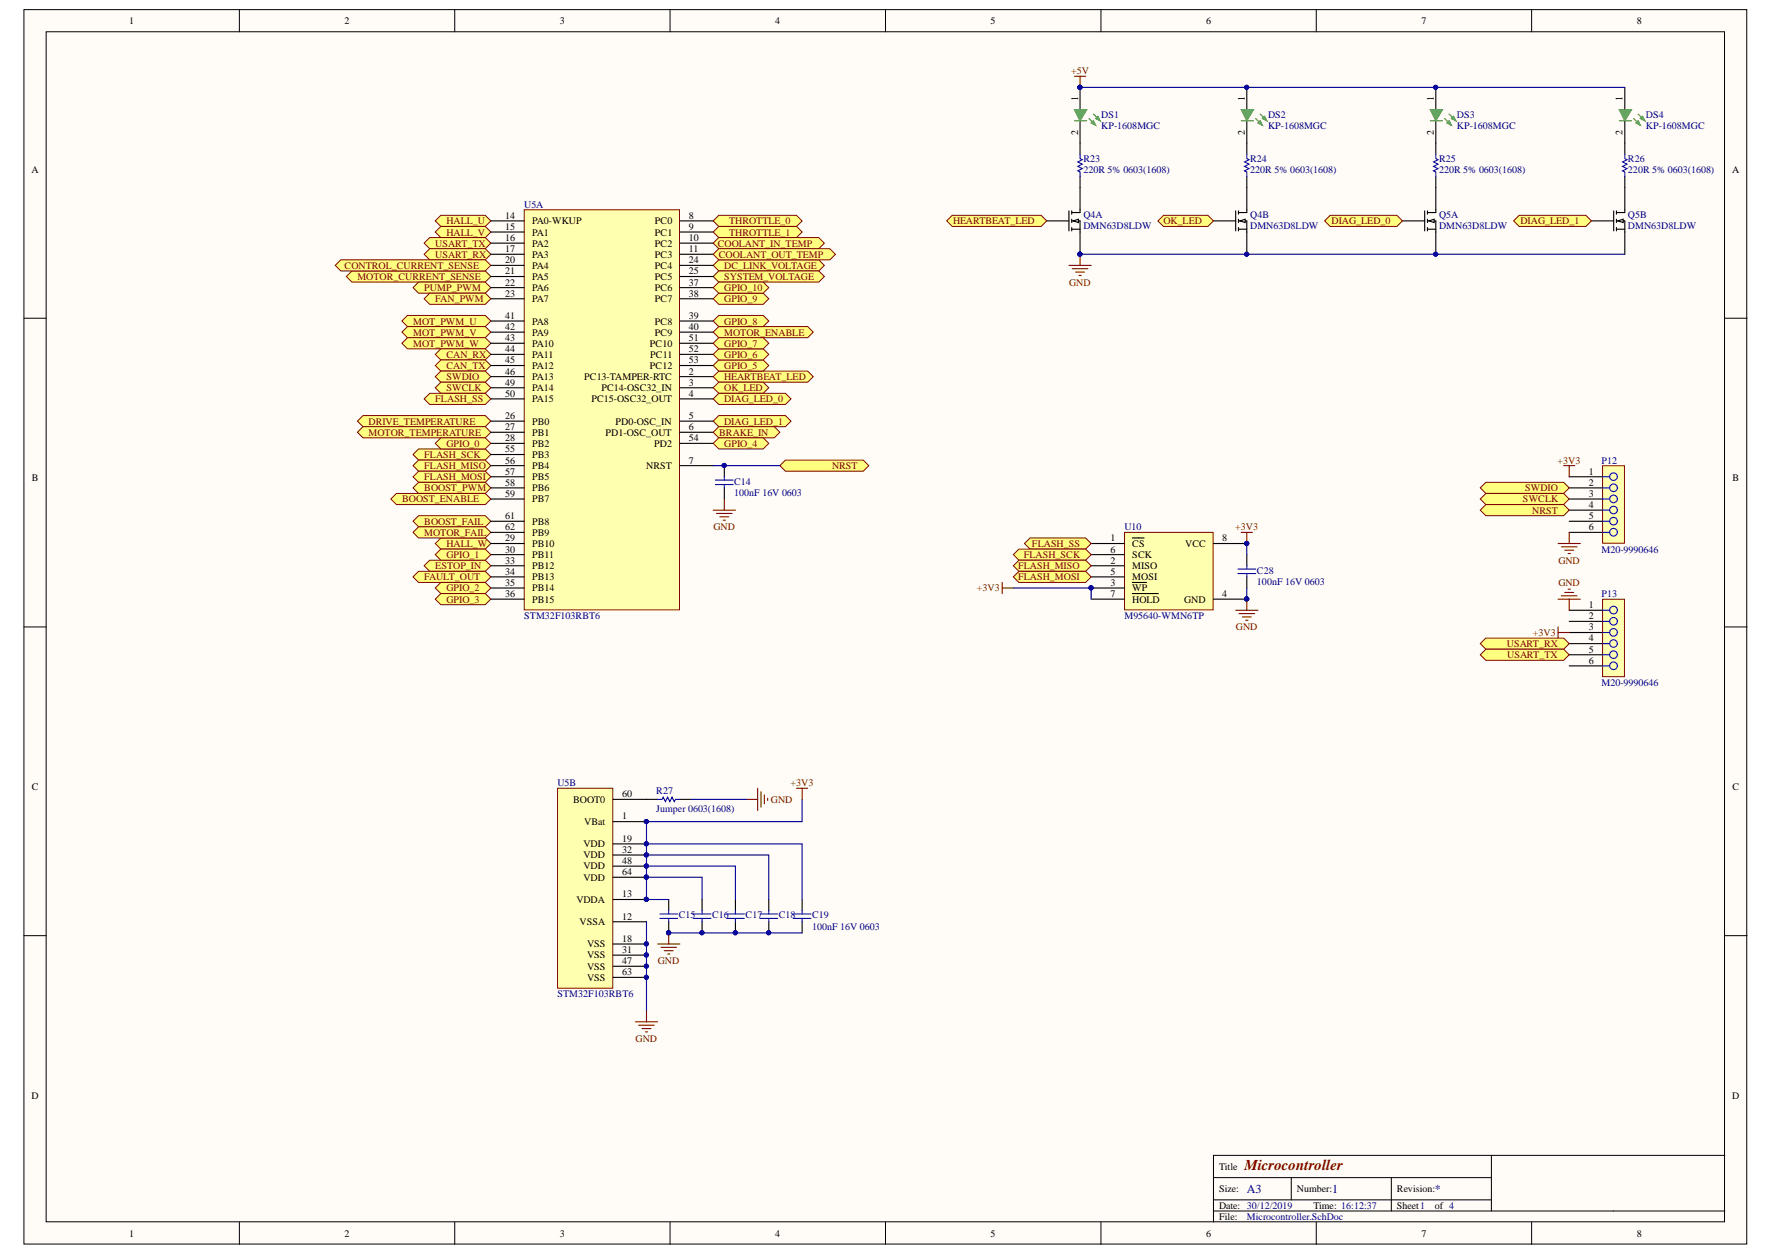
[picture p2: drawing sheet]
<svg xmlns="http://www.w3.org/2000/svg" width="420mm" height="297mm" viewBox="0 0 420 297" stroke-linecap="round" stroke-linejoin="round" font-family="sans-serif">
<defs><g id="words">
<text font-size="3.5" fill="#800000" x="294.5" y="276.7">Microcontroller</text>
<g font-size="2.9" fill="#000080">
<text x="295.1" y="282.1">A3</text>
<text x="315.3" y="282.1">1</text>
<text x="339.5" y="282.1">*</text>
</g>
<g font-size="2.4">
<text x="30.6" y="5.7">1</text>
<text x="81.5" y="5.7">2</text>
<text x="132.5" y="5.7">3</text>
<text x="183.5" y="5.7">4</text>
<text x="234.4" y="5.7">5</text>
<text x="285.5" y="5.7">6</text>
<text x="336.4" y="5.7">7</text>
<text x="387.4" y="5.7">8</text>
<text x="255.1" y="23.8" transform="rotate(-90 255.1 23.8)">1</text>
<text x="294.6" y="23.8" transform="rotate(-90 294.6 23.8)">1</text>
<text x="339.3" y="23.8" transform="rotate(-90 339.3 23.8)">1</text>
<text x="384" y="23.8" transform="rotate(-90 384 23.8)">1</text>
<text x="255.1" y="31.9" transform="rotate(-90 255.1 31.9)">2</text>
<text x="294.6" y="31.9" transform="rotate(-90 294.6 31.9)">2</text>
<text x="339.3" y="31.9" transform="rotate(-90 339.3 31.9)">2</text>
<text x="384" y="31.9" transform="rotate(-90 384 31.9)">2</text>
<text x="7.4" y="40.9">A</text>
<text x="409.9" y="40.9">A</text>
<text x="119.6" y="51.7">14</text>
<text x="125.9" y="53.1">PA0-WKUP</text>
<text x="155" y="53.1">PC0</text>
<text x="163" y="51.7">8</text>
<text x="119.6" y="54.3">15</text>
<text x="119.6" y="57">16</text>
<text x="119.6" y="59.6">17</text>
<text x="125.9" y="55.7">PA1</text>
<text x="125.9" y="58.3">PA2</text>
<text x="155" y="55.7">PC1</text>
<text x="155" y="58.3">PC2</text>
<text x="163" y="54.3">9</text>
<text x="163" y="57">10</text>
<text x="163" y="59.6">11</text>
<text x="119.6" y="62.3">20</text>
<text x="119.6" y="64.9">21</text>
<text x="125.9" y="60.9">PA3</text>
<text x="125.9" y="63.6">PA4</text>
<text x="155" y="60.9">PC3</text>
<text x="155" y="63.6">PC4</text>
<text x="163" y="62.3">24</text>
<text x="163" y="64.9">25</text>
<text x="119.6" y="67.5">22</text>
<text x="119.6" y="70.2">23</text>
<text x="125.9" y="66.2">PA5</text>
<text x="125.9" y="68.8">PA6</text>
<text x="125.9" y="71.4">PA7</text>
<text x="155" y="66.2">PC5</text>
<text x="155" y="68.8">PC6</text>
<text x="155" y="71.4">PC7</text>
<text x="163" y="67.5">37</text>
<text x="163" y="70.2">38</text>
<text x="119.6" y="75.4">41</text>
<text x="125.9" y="76.7">PA8</text>
<text x="155" y="76.7">PC8</text>
<text x="163" y="75.4">39</text>
<text x="119.6" y="78">42</text>
<text x="119.6" y="80.6">43</text>
<text x="119.6" y="83.3">44</text>
<text x="125.9" y="79.4">PA9</text>
<text x="125.9" y="82">PA10</text>
<text x="153.8" y="82">PC10</text>
<text x="155" y="79.4">PC9</text>
<text x="163" y="78">40</text>
<text x="163" y="80.6">51</text>
<text x="163" y="83.3">52</text>
<text x="119.6" y="86">45</text>
<text x="119.6" y="88.6">46</text>
<text x="125.9" y="84.6">PA11</text>
<text x="125.9" y="87.2">PA12</text>
<text x="125.9" y="89.8">PA13</text>
<text x="138.2" y="89.8">PC13-TAMPER-RTC</text>
<text x="153.8" y="87.2">PC12</text>
<text x="153.9" y="84.6">PC11</text>
<text x="163" y="88.6">2</text>
<text x="163" y="86">53</text>
<text x="119.6" y="91.2">49</text>
<text x="119.6" y="93.8">50</text>
<text x="125.9" y="92.5">PA14</text>
<text x="125.9" y="95.2">PA15</text>
<text x="139.9" y="95.2">PC15-OSC32_OUT</text>
<text x="142.3" y="92.5">PC14-OSC32_IN</text>
<text x="163" y="91.2">3</text>
<text x="163" y="93.8">4</text>
<text x="119.6" y="99.1">26</text>
<text x="119.6" y="101.7">27</text>
<text x="125.9" y="100.4">PB0</text>
<text x="145.7" y="100.4">PD0-OSC_IN</text>
<text x="163" y="99.1">5</text>
<text x="163" y="101.7">6</text>
<text x="119.6" y="104.4">28</text>
<text x="119.6" y="107">55</text>
<text x="125.9" y="103">PB1</text>
<text x="125.9" y="105.6">PB2</text>
<text x="143.3" y="103">PD1-OSC_OUT</text>
<text x="154.8" y="105.6">PD2</text>
<text x="163" y="104.4">54</text>
<text x="7.5" y="113.8">B</text>
<text x="119.6" y="109.6">56</text>
<text x="119.6" y="112.2">57</text>
<text x="125.9" y="108.3">PB3</text>
<text x="125.9" y="110.9">PB4</text>
<text x="125.9" y="113.6">PB5</text>
<text x="153" y="110.9">NRST</text>
<text x="163" y="109.6">7</text>
<text x="376" y="112.2">1</text>
<text x="410" y="113.8">B</text>
<text x="119.6" y="114.9">58</text>
<text x="119.6" y="117.5">59</text>
<text x="125.9" y="116.2">PB6</text>
<text x="125.9" y="118.8">PB7</text>
<text x="376" y="114.9">2</text>
<text x="376" y="117.5">3</text>
<text x="119.6" y="122.7">61</text>
<text x="119.6" y="125.4">62</text>
<text x="125.9" y="124.1">PB8</text>
<text x="376" y="120.1">4</text>
<text x="376" y="122.7">5</text>
<text x="376" y="125.4">6</text>
<text x="119.6" y="128">29</text>
<text x="119.6" y="130.7">30</text>
<text x="125.9" y="129.3">PB10</text>
<text x="125.9" y="131.9">PB11</text>
<text x="125.9" y="126.7">PB9</text>
<text x="262.8" y="128">1</text>
<text x="262.8" y="130.7">6</text>
<text x="268" y="129.3">CS</text>
<text x="268" y="131.9">SCK</text>
<text x="280.5" y="129.3">VCC</text>
<text x="289.3" y="128">8</text>
<text x="119.6" y="133.3">33</text>
<text x="119.6" y="135.9">34</text>
<text x="125.9" y="134.6">PB12</text>
<text x="125.9" y="137.3">PB13</text>
<text x="262.8" y="133.3">2</text>
<text x="262.8" y="135.9">5</text>
<text x="268" y="134.6">MISO</text>
<text x="268" y="137.3">MOSI</text>
<text x="119.6" y="138.5">35</text>
<text x="119.6" y="141.1">36</text>
<text x="125.9" y="139.9">PB14</text>
<text x="125.9" y="142.5">PB15</text>
<text x="262.8" y="138.5">3</text>
<text x="262.8" y="141.1">7</text>
<text x="268" y="139.9">WP</text>
<text x="268" y="142.5">HOLD</text>
<text x="280.2" y="142.5">GND</text>
<text x="289.3" y="141.1">4</text>
<text x="376" y="143.9">1</text>
<text x="376" y="146.5">2</text>
<text x="376" y="149.1">3</text>
<text x="376" y="151.7">4</text>
<text x="376" y="154.3">5</text>
<text x="376" y="157">6</text>
<text x="7.5" y="186.9">C</text>
<text x="135.6" y="189.8">BOOT0</text>
<text x="147.2" y="188.6">60</text>
<text x="410" y="186.9">C</text>
<text x="138.2" y="195.2">VBat</text>
<text x="147.2" y="193.8">1</text>
<text x="138.1" y="200.4">VDD</text>
<text x="138.1" y="203">VDD</text>
<text x="147.2" y="199">19</text>
<text x="147.2" y="201.7">32</text>
<text x="138.1" y="205.6">VDD</text>
<text x="138.1" y="208.3">VDD</text>
<text x="147.2" y="204.4">48</text>
<text x="147.2" y="207">64</text>
<text x="136.4" y="213.5">VDDA</text>
<text x="147.2" y="212.2">13</text>
<text x="137.1" y="218.8">VSSA</text>
<text x="147.2" y="217.5">12</text>
<text x="138.9" y="224.1">VSS</text>
<text x="138.9" y="226.7">VSS</text>
<text x="147.2" y="222.7">18</text>
<text x="147.2" y="225.4">31</text>
<text x="138.9" y="229.3">VSS</text>
<text x="138.9" y="231.9">VSS</text>
<text x="147.2" y="228">47</text>
<text x="147.2" y="230.7">63</text>
<text x="7.4" y="259.9">D</text>
<text x="409.9" y="259.9">D</text>
<text x="288.5" y="276.7">Title</text>
<text x="288.5" y="282">Size:</text>
<text x="306.9" y="282">Number:</text>
<text x="330.6" y="282">Revision:</text>
<text x="288.5" y="285.9">Date: 30/12/2019</text>
<text x="310.8" y="285.9">Time: 16:12:37</text>
<text x="330.6" y="285.9">Sheet1</text>
<text x="339.5" y="285.9">of 4</text>
<text x="30.6" y="292.4">1</text>
<text x="81.5" y="292.4">2</text>
<text x="132.5" y="292.4">3</text>
<text x="183.5" y="292.4">4</text>
<text x="234.4" y="292.4">5</text>
<text x="285.5" y="292.4">6</text>
<text x="288.5" y="288.5">File:</text>
<text x="336.4" y="292.4">7</text>
<text x="387.4" y="292.4">8</text>
</g>
<g font-size="2.4" fill="#800000">
<text x="253.5" y="17.5">+5V</text>
<text x="105.6" y="53.1">HALL_U</text>
<text x="172.6" y="53.1">THROTTLE_0</text>
<text x="225.5" y="53.1">HEARTBEAT_LED</text>
<text x="275.3" y="53.1">OK_LED</text>
<text x="315.1" y="53.1">DIAG_LED_0</text>
<text x="359.8" y="53.1">DIAG_LED_1</text>
<text x="103" y="58.3">USART_TX</text>
<text x="105.6" y="55.7">HALL_V</text>
<text x="169.9" y="58.3">COOLANT_IN_TEMP</text>
<text x="172.6" y="55.7">THROTTLE_1</text>
<text x="81.5" y="63.6">CONTROL_CURRENT_SENSE</text>
<text x="103" y="60.9">USART_RX</text>
<text x="170.1" y="60.9">COOLANT_OUT_TEMP</text>
<text x="171.4" y="63.6">DC_LINK_VOLTAGE</text>
<text x="84.6" y="66.2">MOTOR_CURRENT_SENSE</text>
<text x="100.4" y="68.8">PUMP_PWM</text>
<text x="103" y="71.4">FAN_PWM</text>
<text x="171.4" y="66.2">SYSTEM_VOLTAGE</text>
<text x="171.4" y="71.4">GPIO_9</text>
<text x="171.4" y="68.8">GPIO_10</text>
<text x="253" y="67.5">GND</text>
<text x="97.8" y="76.7">MOT_PWM_U</text>
<text x="171.4" y="76.7">GPIO_8</text>
<text x="97.8" y="79.4">MOT_PWM_V</text>
<text x="97.8" y="82">MOT_PWM_W</text>
<text x="171.4" y="79.4">MOTOR_ENABLE</text>
<text x="171.4" y="82">GPIO_7</text>
<text x="105.6" y="84.6">CAN_RX</text>
<text x="105.6" y="87.2">CAN_TX</text>
<text x="105.6" y="89.8">SWDIO</text>
<text x="171.4" y="89.8">HEARTBEAT_LED</text>
<text x="171.4" y="87.2">GPIO_5</text>
<text x="171.4" y="84.6">GPIO_6</text>
<text x="103" y="95.2">FLASH_SS</text>
<text x="105.6" y="92.5">SWCLK</text>
<text x="171.4" y="92.5">OK_LED</text>
<text x="171.4" y="95.2">DIAG_LED_0</text>
<text x="87.2" y="100.4">DRIVE_TEMPERATURE</text>
<text x="171.4" y="100.4">DIAG_LED_1</text>
<text x="87.2" y="103">MOTOR_TEMPERATURE</text>
<text x="105.6" y="105.6">GPIO_0</text>
<text x="170.2" y="103">BRAKE_IN</text>
<text x="171.4" y="105.6">GPIO_4</text>
<text x="100.4" y="108.3">FLASH_SCK</text>
<text x="100.4" y="110.9">FLASH_MISO</text>
<text x="100.4" y="113.6">FLASH_MOSI</text>
<text x="196.9" y="110.9">NRST</text>
<text x="368.6" y="109.6">+3V3</text>
<text x="95.2" y="118.8">BOOST_ENABLE</text>
<text x="100.4" y="116.2">BOOST_PWM</text>
<text x="360.4" y="118.8">SWCLK</text>
<text x="360.9" y="116.2">SWDIO</text>
<text x="100.4" y="124.1">BOOST_FAIL</text>
<text x="168.8" y="125.4">GND</text>
<text x="292.3" y="125.4">+3V3</text>
<text x="362.6" y="121.5">NRST</text>
<text x="100.4" y="126.7">MOTOR_FAIL</text>
<text x="105.6" y="129.3">HALL_W</text>
<text x="105.6" y="131.9">GPIO_1</text>
<text x="242.3" y="131.9">FLASH_SCK</text>
<text x="244.2" y="129.3">FLASH_SS</text>
<text x="100.4" y="137.3">FAULT_OUT</text>
<text x="103" y="134.6">ESTOP_IN</text>
<text x="240.9" y="134.6">FLASH_MISO</text>
<text x="240.9" y="137.3">FLASH_MOSI</text>
<text x="368.8" y="133.3">GND</text>
<text x="105.6" y="139.9">GPIO_2</text>
<text x="105.6" y="142.5">GPIO_3</text>
<text x="231.2" y="139.9">+3V3</text>
<text x="368.8" y="138.5">GND</text>
<text x="292.5" y="149.1">GND</text>
<text x="356.6" y="153">USART_RX</text>
<text x="356.7" y="155.7">USART_TX</text>
<text x="362.8" y="150.4">+3V3</text>
<text x="187.1" y="185.9">+3V3</text>
<text x="182.4" y="189.8">GND</text>
<text x="155.7" y="228">GND</text>
<text x="150.4" y="246.5">GND</text>
</g>
<g font-size="2.4" fill="#000080">
<text x="260.6" y="27.8">DS1</text>
<text x="300.1" y="27.8">DS2</text>
<text x="344.8" y="27.8">DS3</text>
<text x="389.5" y="27.8">DS4</text>
<text x="260.6" y="30.4">KP-1608MGC</text>
<text x="300.1" y="30.4">KP-1608MGC</text>
<text x="344.8" y="30.4">KP-1608MGC</text>
<text x="389.5" y="30.4">KP-1608MGC</text>
<text x="256.4" y="38.3">R23</text>
<text x="256.4" y="40.9">220R 5% 0603(1608)</text>
<text x="295.8" y="38.3">R24</text>
<text x="295.8" y="40.9">220R 5% 0603(1608)</text>
<text x="340.5" y="38.3">R25</text>
<text x="340.5" y="40.9">220R 5% 0603(1608)</text>
<text x="385.2" y="38.3">R26</text>
<text x="385.2" y="40.9">220R 5% 0603(1608)</text>
<text x="124.1" y="49.1">U5A</text>
<text x="256.4" y="51.5">Q4A</text>
<text x="295.8" y="51.5">Q4B</text>
<text x="340.5" y="51.5">Q5A</text>
<text x="385.2" y="51.5">Q5B</text>
<text x="256.4" y="54.1">DMN63D8LDW</text>
<text x="295.8" y="54.1">DMN63D8LDW</text>
<text x="340.5" y="54.1">DMN63D8LDW</text>
<text x="385.2" y="54.1">DMN63D8LDW</text>
<text x="379" y="109.6">P12</text>
<text x="173.7" y="114.6">C14</text>
<text x="173.7" y="117.2">100nF 16V 0603</text>
<text x="266.1" y="125.4">U10</text>
<text x="379" y="130.7">M20-9990646</text>
<text x="297.5" y="135.7">C28</text>
<text x="297.5" y="138.3">100nF 16V 0603</text>
<text x="379" y="141.1">P13</text>
<text x="124.1" y="146.5">STM32F103RBT6</text>
<text x="266.1" y="146.5">M95640-WMN6TP</text>
<text x="379" y="162.2">M20-9990646</text>
<text x="131.9" y="185.9">U5B</text>
<text x="155.3" y="187.7">R27</text>
<text x="155.3" y="191.9">Jumper 0603(1608)</text>
<text x="160.6" y="217.2">C15</text>
<text x="168.5" y="217.2">C16</text>
<text x="176.4" y="217.2">C17</text>
<text x="184.3" y="217.2">C18</text>
<text x="192.2" y="217.2">C19</text>
<text x="192.2" y="219.8">100nF 16V 0603</text>
<text x="131.9" y="235.9">STM32F103RBT6</text>
<text x="295.1" y="288.5">Microcontroller.SchDoc</text>
</g>
</g></defs>
<g fill="#fffcf8" stroke="#000" stroke-width=".24">
<path d="M5.7 2.3h407.7v291.9h-407.7z"/>
<path d="M10.9 7.5h397.2v281.5h-397.2z"/>
</g>
<g fill="none" stroke="#000" stroke-width=".24">
<path d="M56.6 2.3v5.2M107.6 2.3v5.2M158.6 2.3v5.2M209.5 2.3v5.2M260.5 2.3v5.2M311.5 2.3v5.2M362.5 2.3v5.2M5.7 75.3h5.2M408.2 75.3h5.2M5.7 148.3h5.2M408.2 148.3h5.2M5.7 221.3h5.2"/>
<path d="M408.2 221.3h5.2M287.2 278.5h65.7M305.6 278.5v5.3M329.3 278.5v7.9M352.9 273.2v13.2M408.2 273.2h-121v15.8M56.6 289v5.3M107.6 289v5.3M158.6 289v5.3M209.5 289v5.3M260.5 289v5.3M287.2 286.4h121"/>
<path d="M287.2 283.8h65.7M311.5 289v5.3M362.5 289v5.3"/>
</g>
<g fill="#ffff80" stroke="#800000" stroke-width=".24">
<path d="M104.3 50.9h10.5l1.4 1.3-1.4 1.4h-10.5l-1.3-1.4z" fill-rule="evenodd"/>
<path d="M104.3 53.6h10.5l1.4 1.3-1.4 1.3h-10.5l-1.3-1.3z" fill-rule="evenodd"/>
<path d="M101.7 56.2h13.1l1.4 1.3-1.4 1.3h-13.1l-1.3-1.3z" fill-rule="evenodd"/>
<path d="M101.7 58.8h13.1l1.4 1.3-1.4 1.3h-13.1l-1.3-1.3z" fill-rule="evenodd"/>
<path d="M83.3 64.1h31.5l1.4 1.3-1.4 1.3h-31.5l-1.3-1.3z" fill-rule="evenodd"/>
<path d="M99.1 66.7h15.7l1.4 1.3-1.4 1.3h-15.7l-1.4-1.3z" fill-rule="evenodd"/>
<path d="M101.7 69.3h13.1l1.4 1.4-1.4 1.3h-13.1l-1.3-1.3z" fill-rule="evenodd"/>
<path d="M170.1 61.4h23.7l1.3 1.4-1.3 1.3h-23.7l-1.3-1.3z" fill-rule="evenodd"/>
<path d="M170.1 64.1h23.7l1.3 1.3-1.3 1.3h-23.7l-1.3-1.3z" fill-rule="evenodd"/>
<path d="M85.9 98.3h28.9l1.4 1.3-1.4 1.3h-28.9l-1.3-1.3z" fill-rule="evenodd"/>
<path d="M85.9 100.9h28.9l1.4 1.3-1.4 1.3h-28.9l-1.3-1.3z" fill-rule="evenodd"/>
<path d="M104.3 127.2h10.5l1.4 1.3-1.4 1.4h-10.5l-1.3-1.4z" fill-rule="evenodd"/>
<path d="M101.7 132.5h13.1l1.4 1.3-1.4 1.3h-13.1l-1.3-1.3z" fill-rule="evenodd"/>
<path d="M99.1 135.1h15.7l1.4 1.3-1.4 1.3h-15.7l-1.4-1.3z" fill-rule="evenodd"/>
<path d="M170.1 77.2h21l1.3 1.3-1.3 1.4h-21l-1.3-1.4z" fill-rule="evenodd"/>
<path d="M96.4 74.6h18.4l1.4 1.3-1.4 1.3h-18.4l-1.3-1.3z" fill-rule="evenodd"/>
<path d="M96.4 77.2h18.4l1.4 1.3-1.4 1.4h-18.4l-1.3-1.4z" fill-rule="evenodd"/>
<path d="M96.4 79.9h18.4l1.4 1.3-1.4 1.3h-18.4l-1.3-1.3z" fill-rule="evenodd"/>
<path d="M104.3 82.5h10.5l1.4 1.3-1.4 1.3h-10.5l-1.3-1.3z" fill-rule="evenodd"/>
<path d="M104.3 85.1h10.5l1.4 1.3-1.4 1.4h-10.5l-1.3-1.4z" fill-rule="evenodd"/>
<path d="M104.3 87.8h10.5l1.4 1.3-1.4 1.3h-10.5l-1.3-1.3z" fill-rule="evenodd"/>
<path d="M104.3 90.4h10.5l1.4 1.3-1.4 1.3h-10.5l-1.3-1.3z" fill-rule="evenodd"/>
<path d="M101.7 93h13.1l1.4 1.3-1.4 1.4h-13.1l-1.3-1.4z" fill-rule="evenodd"/>
<path d="M99.1 106.2h15.7l1.4 1.3-1.4 1.3h-15.7l-1.4-1.3z" fill-rule="evenodd"/>
<path d="M99.1 108.8h15.7l1.4 1.3-1.4 1.3h-15.7l-1.4-1.3z" fill-rule="evenodd"/>
<path d="M99.1 111.4h15.7l1.4 1.4-1.4 1.3h-15.7l-1.4-1.3z" fill-rule="evenodd"/>
<path d="M99.1 114.1h15.7l1.4 1.3-1.4 1.3h-15.7l-1.4-1.3z" fill-rule="evenodd"/>
<path d="M93.8 116.7h21l1.4 1.3-1.4 1.3h-21l-1.3-1.3z" fill-rule="evenodd"/>
<path d="M99.1 122h15.7l1.4 1.3-1.4 1.3h-15.7l-1.4-1.3z" fill-rule="evenodd"/>
<path d="M99.1 124.6h15.7l1.4 1.3-1.4 1.3h-15.7l-1.4-1.3z" fill-rule="evenodd"/>
</g>
<path d="M124 49.6h36.8v94.6h-36.8z" fill="#ffffb0" stroke="#800000" stroke-width=".24"/>
<g fill="none" stroke="#000" stroke-width=".26">
<path d="M116.2 52.2h7.8M116.2 54.9h7.8M116.2 57.5h7.8M160.9 52.2h7.9M160.9 54.9h7.9M160.9 57.5h7.9M116.2 60.1h7.8M116.2 62.8h7.8M116.2 65.4h7.8M116.2 68h7.8M116.2 70.7h7.8M116.2 75.9h7.8"/>
<path d="M116.2 78.5h7.8M160.9 60.1h7.9M160.9 62.8h7.9M160.9 65.4h7.9M160.9 68h7.9M160.9 70.7h7.9M160.9 75.9h7.9M160.9 78.5h7.9M116.2 89.1h7.8M116.2 91.7h7.8M116.2 94.3h7.8M116.2 99.6h7.8"/>
<path d="M116.2 81.2h7.8M116.2 83.8h7.8M116.2 86.4h7.8M160.9 89.1h7.9M160.9 91.7h7.9M160.9 94.3h7.9M160.9 99.6h7.9M160.9 81.2h7.9M160.9 83.8h7.9M160.9 86.4h7.9M116.2 102.2h7.8M116.2 110.1h7.8"/>
<path d="M116.2 104.9h7.8M116.2 107.5h7.8M116.2 112.8h7.8M116.2 115.4h7.8M116.2 118h7.8M160.9 102.2h7.9M160.9 110.1h7.9M160.9 104.9h7.9M116.2 128.5h7.8M116.2 131.2h7.8M116.2 133.8h7.8M116.2 136.4h7.8"/>
<path d="M116.2 139.1h7.8M116.2 123.3h7.8M116.2 125.9h7.8M116.2 141.7h7.8"/>
</g>
<g fill="#ffff80" stroke="#800000" stroke-width=".24">
<path d="M170.1 87.8h21l1.3 1.3-1.3 1.3h-21l-1.3-1.3z" fill-rule="evenodd"/>
<path d="M170.1 90.4h10.5l1.3 1.3-1.3 1.3h-10.5l-1.3-1.3z" fill-rule="evenodd"/>
<path d="M170.1 93h15.8l1.3 1.3-1.3 1.4h-15.8l-1.3-1.4z" fill-rule="evenodd"/>
<path d="M170.1 98.3h15.8l1.3 1.3-1.3 1.3h-15.8l-1.3-1.3z" fill-rule="evenodd"/>
<path d="M170.1 50.9h18.4l1.3 1.3-1.3 1.4h-18.4l-1.3-1.4z" fill-rule="evenodd"/>
<path d="M170.1 53.6h18.4l1.3 1.3-1.3 1.3h-18.4l-1.3-1.3z" fill-rule="evenodd"/>
<path d="M170.1 56.2h23.7l1.3 1.3-1.3 1.3h-23.7l-1.3-1.3z" fill-rule="evenodd"/>
<path d="M170.1 58.8h26.3l1.3 1.3-1.3 1.3h-26.3l-1.3-1.3z" fill-rule="evenodd"/>
</g>
<path d="M379.2 110.1h5.2v18.4h-5.2z" fill="#ffffb0" stroke="#800000" stroke-width=".24"/>
<path d="M371.3 112.8h7.9M371.3 115.4h7.9M371.3 118h7.9M371.3 120.6h7.9M371.3 123.3h7.9M371.3 125.9h7.9" fill="none" stroke="#000" stroke-width=".26"/>
<g fill="none" stroke="#00f" stroke-width=".26">
<path d="M379.2 112.8h1.6M379.2 115.4h1.6M379.2 118h1.6M379.2 120.6h1.6M379.2 123.3h1.6M379.2 125.9h1.6"/>
<circle cx="381.8" cy="112.7" r=".9"/>
<circle cx="381.8" cy="115.4" r=".9"/>
<circle cx="381.8" cy="118" r=".9"/>
<circle cx="381.8" cy="125.9" r=".91"/>
<circle cx="381.8" cy="120.6" r=".9"/>
<circle cx="381.8" cy="123.2" r=".9"/>
</g>
<path d="M370 110.1h2.7M371.3 110.1v2.7M368.7 128.5h5.3M369.5 129.3h3.7M370.3 130.1h2.1M371.1 130.9h.5M371.3 125.9v2.6" fill="none" stroke="#800000" stroke-width=".26"/>
<g fill="#ffff80" stroke="#800000" stroke-width=".24">
<path d="M351.6 114.1h18.4l1.3 1.3-1.3 1.3h-18.4l-1.3-1.3z" fill-rule="evenodd"/>
<path d="M351.6 116.7h18.4l1.3 1.3-1.3 1.3h-18.4l-1.3-1.3z" fill-rule="evenodd"/>
<path d="M351.6 119.3h18.4l1.3 1.3-1.3 1.4h-18.4l-1.3-1.4z" fill-rule="evenodd"/>
<path d="M185.9 108.8h18.4l1.3 1.3-1.3 1.3h-18.4l-1.3-1.3z" fill-rule="evenodd"/>
</g>
<path d="M168.8 110.1h15.8" fill="none" stroke="#000080" stroke-width=".26"/>
<path d="M171.4 110.1v2.7M171.4 115.4v2.6" fill="none" stroke="#000" stroke-width=".26"/>
<circle cx="171.4" cy="110.1" r=".49" fill="#000080" stroke="#000080" stroke-width=".24"/>
<path d="M169.3 113.5h4.2M169.3 114.6h4.2M171.4 112.8v.7M171.4 114.6v.8" fill="none" stroke="#00f" stroke-width=".26"/>
<path d="M171.4 118v2.6M168.8 120.6h5.2M169.6 121.4h3.6M170.4 122.2h2.1M171.1 123h.6" fill="none" stroke="#800000" stroke-width=".26"/>
<path d="M379.2 141.7h5.2v18.3h-5.2z" fill="#ffffb0" stroke="#800000" stroke-width=".24"/>
<path d="M371.3 144.3h7.9M371.3 147h7.9M371.3 149.6h7.9M371.3 152.2h7.9M371.3 154.8h7.9M371.3 157.5h7.9" fill="none" stroke="#000" stroke-width=".26"/>
<g fill="none" stroke="#00f" stroke-width=".26">
<path d="M379.2 144.3h1.6M379.2 147h1.6M379.2 149.6h1.6M379.2 152.2h1.6M379.2 154.8h1.6M379.2 157.5h1.6"/>
<circle cx="381.8" cy="144.3" r=".91"/>
<circle cx="381.8" cy="157.4" r=".9"/>
<circle cx="381.8" cy="152.2" r=".9"/>
<circle cx="381.8" cy="154.8" r=".9"/>
<circle cx="381.8" cy="146.9" r=".9"/>
<circle cx="381.8" cy="149.6" r=".9"/>
</g>
<path d="M371.1 139.3h.5M368.7 141.7h5.3M368.7 148.3v2.6M368.7 149.6h2.6M369.5 140.9h3.7M370.3 140.1h2.1M371.3 141.7v2.6" fill="none" stroke="#800000" stroke-width=".26"/>
<g fill="#ffff80" stroke="#800000" stroke-width=".24">
<path d="M351.6 150.9h18.4l1.3 1.3-1.3 1.3h-18.4l-1.3-1.3z" fill-rule="evenodd"/>
<path d="M351.6 153.5h18.4l1.3 1.3-1.3 1.4h-18.4l-1.3-1.4z" fill-rule="evenodd"/>
</g>
<path d="M247.7 52.2h5.3M253 49.9v4.7M253.6 52.2h2v7.9M253.6 54.2h2M255.6 44.3v6h-2" fill="none" stroke="#000" stroke-width=".26"/>
<circle cx="255.6" cy="60.1" r=".48" fill="#000080" stroke="#000080" stroke-width=".24"/>
<path d="M254 52.2l1.2-.4v.8z" fill="#fffcf8" stroke="#000" stroke-width=".26"/>
<path d="M253.6 49.9v.8M253.6 51.8v.8M253.6 53.8v.8M287.2 52.2h5.2M292.4 49.9v4.7M293.1 52.2h2v7.9M293.1 54.2h2M295.1 44.3v6h-2" fill="none" stroke="#000" stroke-width=".26"/>
<g fill="#000080" stroke="#000080" stroke-width=".24">
<circle cx="255.6" cy="60.1" r=".48"/>
<circle cx="295" cy="60.1" r=".48"/>
</g>
<path d="M293.5 52.2l1.2-.4v.8z" fill="#fffcf8" stroke="#000" stroke-width=".26"/>
<g fill="none" stroke="#000" stroke-width=".26">
<path d="M255.6 20.7v5.2M255.6 28.6v7.9M295.1 20.7v5.2M295.1 28.6v7.9M255.6 41.7v2.6M293.1 49.9v.8M293.1 51.8v.8M293.1 53.8v.8M295.1 41.7v2.6M331.9 52.2h5.2M337.1 49.9v4.7M337.8 52.2h2v7.9"/>
<path d="M337.8 54.2h2M339.8 44.3v6h-2"/>
</g>
<g fill="#000080" stroke="#000080" stroke-width=".24">
<circle cx="295" cy="60.1" r=".48"/>
<circle cx="255.6" cy="20.6" r=".48"/>
<circle cx="295" cy="20.6" r=".48"/>
<circle cx="339.7" cy="60.1" r=".48"/>
</g>
<path d="M255.6 36.5v1l.5 .3-1 .5 1 .5-1 .5 1 .6-1 .5 .5 .3v1M295.1 36.5v1l.5 .3-1.1 .5 1.1 .5-1.1 .5 1.1 .6-1.1 .5 .6 .3v1" fill="none" stroke="#00f" stroke-width=".26"/>
<path d="M254.3 28.6h2.9M257.7 28l1.6 1.6M258.7 27l1.6 1.6M293.7 28.6h2.9M297.2 28l1.5 1.6M298.2 27l1.6 1.6" fill="none" stroke="#00bf00" stroke-width=".26"/>
<g fill="#00bf00" stroke="#00bf00" stroke-width=".26">
<path d="M258.7 28.6l.6 1-1.1-.5z"/>
<path d="M259.8 27.5l.5 1.1-1-.6z"/>
<path d="M254.3 25.9h2.9l-1.6 2.7z"/>
<path d="M298.2 28.6l.5 1-1-.5z"/>
<path d="M299.3 27.5l.5 1.1-1.1-.6z"/>
<path d="M293.7 25.9h2.9l-1.5 2.7z"/>
</g>
<path d="M338.2 52.2l1.2-.4v.8z" fill="#fffcf8" stroke="#000" stroke-width=".26"/>
<path d="M337.8 49.9v.8M337.8 51.8v.8M337.8 53.8v.8M376.6 52.2h5.3M381.9 49.9v4.7M382.5 52.2h2v7.9M382.5 54.2h2M384.5 44.3v6h-2" fill="none" stroke="#000" stroke-width=".26"/>
<circle cx="339.7" cy="60.1" r=".48" fill="#000080" stroke="#000080" stroke-width=".24"/>
<path d="M382.9 52.2l1.2-.4v.8z" fill="#fffcf8" stroke="#000" stroke-width=".26"/>
<path d="M339.8 20.7v5.2M339.8 28.6v7.9M384.5 20.7v5.2M384.5 28.6v7.9M339.8 41.7v2.6M382.5 49.9v.8M382.5 51.8v.8M382.5 53.8v.8M384.5 41.7v2.6" fill="none" stroke="#000" stroke-width=".26"/>
<circle cx="339.7" cy="20.6" r=".48" fill="#000080" stroke="#000080" stroke-width=".24"/>
<path d="M338.5 28.6h2.9M341.9 28l1.6 1.6M342.9 27l1.6 1.6M383.2 28.6h2.9M386.6 28l1.6 1.6M387.7 27l1.5 1.6" fill="none" stroke="#00bf00" stroke-width=".26"/>
<g fill="#00bf00" stroke="#00bf00" stroke-width=".26">
<path d="M342.9 28.6l.6 1-1.1-.5z"/>
<path d="M344 27.5l.5 1.1-1-.6z"/>
<path d="M338.5 25.9h2.9l-1.6 2.7z"/>
<path d="M387.7 28.6l.5 1-1.1-.5z"/>
<path d="M388.7 27.5l.5 1.1-1-.6z"/>
<path d="M383.2 25.9h2.9l-1.6 2.7z"/>
</g>
<path d="M339.8 36.5v1l.5 .3-1.1 .5 1.1 .5-1.1 .5 1.1 .6-1.1 .5 .6 .3v1M384.5 36.5v1l.5 .3-1 .5 1 .5-1 .5 1 .6-1 .5 .5 .3v1" fill="none" stroke="#00f" stroke-width=".26"/>
<g fill="#ffff80" stroke="#800000" stroke-width=".24">
<path d="M225.3 50.9h21.1l1.3 1.3-1.3 1.4h-21.1l-1.3-1.4z" fill-rule="evenodd"/>
<path d="M275.3 50.9h10.5l1.4 1.3-1.4 1.4h-10.5l-1.3-1.4z" fill-rule="evenodd"/>
<path d="M314.8 50.9h15.8l1.3 1.3-1.3 1.4h-15.8l-1.3-1.4z" fill-rule="evenodd"/>
<path d="M359.5 50.9h15.8l1.3 1.3-1.3 1.4h-15.8l-1.3-1.4z" fill-rule="evenodd"/>
</g>
<path d="M254.3 18h2.6M255.6 18v2.7M253 62.8h5.2M253.7 63.6h3.7M254.5 64.3h2.1M255.3 65.1h.6M255.6 60.1v2.7" fill="none" stroke="#800000" stroke-width=".26"/>
<g fill="#000080" stroke="#000080" stroke-width=".24">
<circle cx="255.6" cy="60.1" r=".48"/>
<circle cx="255.6" cy="20.6" r=".48"/>
</g>
<path d="M255.6 20.7h128.9M255.6 60.1h128.9" fill="none" stroke="#000080" stroke-width=".26"/>
<path d="M131.9 186.4h13.1v47.3h-13.1z" fill="#ffffb0" stroke="#800000" stroke-width=".24"/>
<g fill="none" stroke="#000" stroke-width=".26">
<path d="M145.1 194.3h7.9M145.1 199.6h7.9M145.1 189.1h10.5M160.9 189.1h2.6M145.1 218h7.9M145.1 212.7h7.9M145.1 204.8h7.9M145.1 207.5h7.9M145.1 202.2h7.9M158.2 212.7v2.7M158.2 218v2.6M166.1 212.7v2.7"/>
<path d="M166.1 218v2.6M174 212.7v2.7M174 218v2.6M181.9 212.7v2.7M181.9 218v2.6M189.8 212.7v2.7M189.8 218v2.6M145.1 223.3h7.9M145.1 228.5h7.9M145.1 231.1h7.9M145.1 225.9h7.9"/>
</g>
<g fill="#000080" stroke="#000080" stroke-width=".24">
<circle cx="153" cy="194.3" r=".48"/>
<circle cx="152.9" cy="212.7" r=".49"/>
<circle cx="152.9" cy="223.2" r=".49"/>
<circle cx="153" cy="199.5" r=".48"/>
<circle cx="153" cy="228.5" r=".48"/>
<circle cx="153" cy="204.8" r=".48"/>
<circle cx="153" cy="231.1" r=".48"/>
<circle cx="152.9" cy="207.4" r=".49"/>
<circle cx="152.9" cy="225.8" r=".49"/>
<circle cx="153" cy="202.2" r=".48"/>
<circle cx="158.2" cy="220.6" r=".49"/>
<circle cx="166.1" cy="220.6" r=".49"/>
<circle cx="174" cy="220.6" r=".49"/>
<circle cx="181.9" cy="220.6" r=".49"/>
</g>
<g fill="none" stroke="#00f" stroke-width=".26">
<path d="M155.6 189.1h1.1l.2-.6 .6 1.1 .5-1.1 .5 1.1 .5-1.1 .6 1.1 .2-.5h1.1M156.1 216.2h4.3M156.1 217.2h4.3M158.2 215.4v.8M158.2 217.2v.8M164 216.2h4.2M164 217.2h4.2M166.1 215.4v.8M166.1 217.2v.8M171.9 216.2h4.2M171.9 217.2h4.2M174 215.4v.8"/>
<path d="M174 217.2v.8M179.8 216.2h4.2M179.8 217.2h4.2M181.9 215.4v.8M181.9 217.2v.8M187.7 216.2h4.2M187.7 217.2h4.2M189.8 215.4v.8M189.8 217.2v.8"/>
</g>
<path d="M153 199.6h36.8v13.1M163.5 189.1h13.2M189.8 189.1v5.2h-36.8v18.4h5.2M153 202.2h28.9v10.5M153 204.8h21v7.9M153 207.5h13.1v5.2M153 218v21M158.2 220.6h31.6" fill="none" stroke="#000080" stroke-width=".26"/>
<g fill="none" stroke="#800000" stroke-width=".26">
<path d="M176.7 189.1h2.6M179.3 186.4v5.3M180.1 187.2v3.7M180.9 188v2.1M181.7 188.8v.5M188.5 186.4h2.6M189.8 186.4v2.7M153 239v2.7M155.6 223.3h5.3M156.4 224h3.7M157.2 224.8h2.1M158 225.6h.5"/>
<path d="M158.2 220.6v2.7M150.4 241.7h5.2M151.1 242.5h3.7M151.9 243.3h2.1M152.7 244h.5"/>
</g>
<g fill="#ffff80" stroke="#800000" stroke-width=".24">
<path d="M80.6 61.4h34.2l1.4 1.4-1.4 1.3h-34.2l-1.3-1.3z" fill-rule="evenodd"/>
<path d="M170.1 100.9h13.1l1.4 1.3-1.4 1.3h-13.1l-1.3-1.3z" fill-rule="evenodd"/>
<path d="M104.3 103.5h10.5l1.4 1.4-1.4 1.3h-10.5l-1.3-1.3z" fill-rule="evenodd"/>
<path d="M104.3 129.9h10.5l1.4 1.3-1.4 1.3h-10.5l-1.3-1.3z" fill-rule="evenodd"/>
<path d="M104.3 137.7h10.5l1.4 1.4-1.4 1.3h-10.5l-1.3-1.3z" fill-rule="evenodd"/>
<path d="M104.3 140.4h10.5l1.4 1.3-1.4 1.3h-10.5l-1.3-1.3z" fill-rule="evenodd"/>
<path d="M170.1 103.5h10.5l1.3 1.4-1.3 1.3h-10.5l-1.3-1.3z" fill-rule="evenodd"/>
<path d="M170.1 85.1h10.5l1.3 1.3-1.3 1.4h-10.5l-1.3-1.4z" fill-rule="evenodd"/>
<path d="M170.1 82.5h10.5l1.3 1.3-1.3 1.3h-10.5l-1.3-1.3z" fill-rule="evenodd"/>
<path d="M170.1 79.9h10.5l1.3 1.3-1.3 1.3h-10.5l-1.3-1.3z" fill-rule="evenodd"/>
<path d="M170.1 74.6h10.5l1.3 1.3-1.3 1.3h-10.5l-1.3-1.3z" fill-rule="evenodd"/>
<path d="M170.1 69.3h10.5l1.3 1.4-1.3 1.3h-10.5l-1.3-1.3z" fill-rule="evenodd"/>
<path d="M170.1 66.7h10.5l1.3 1.3-1.3 1.3h-10.5l-1.3-1.3z" fill-rule="evenodd"/>
</g>
<path d="M266.1 125.9h21v18.3h-21z" fill="#ffffb0" stroke="#800000" stroke-width=".24"/>
<g fill="none" stroke="#000" stroke-width=".26">
<path d="M258.2 128.5h7.9M258.2 131.2h7.9M258.2 133.8h7.9M258.2 136.4h7.9M258.2 139.1h7.9M268 127.2h2.7M268 137.7h3.3M287.2 128.5h7.9M295.1 131.2v2.6M295.1 136.4v2.7M258.2 141.7h7.9M268 140.4h6.1"/>
<path d="M287.2 141.7h7.9"/>
</g>
<g fill="#000080" stroke="#000080" stroke-width=".24">
<circle cx="295" cy="128.5" r=".48"/>
<circle cx="295" cy="141.7" r=".49"/>
<circle cx="258.2" cy="139" r=".49"/>
</g>
<path d="M292.9 134.6h4.3M292.9 135.6h4.3M295.1 133.8v.8M295.1 135.6v.8" fill="none" stroke="#00f" stroke-width=".26"/>
<path d="M295.1 128.5v2.7M295.1 139.1v2.6" fill="none" stroke="#000080" stroke-width=".26"/>
<path d="M293.7 125.9h2.7M295.1 125.9v2.6M292.4 144.3h5.3M293.2 145.1h3.7M294 145.9h2.1M294.8 146.7h.5M295.1 141.7v2.6" fill="none" stroke="#800000" stroke-width=".26"/>
<g fill="#ffff80" stroke="#800000" stroke-width=".24">
<path d="M243.7 127.2h13.2l1.3 1.3-1.3 1.4h-13.2l-1.3-1.4z" fill-rule="evenodd"/>
<path d="M241.1 129.9h15.8l1.3 1.3-1.3 1.3h-15.8l-1.3-1.3z" fill-rule="evenodd"/>
<path d="M241.1 132.5h15.8l1.3 1.3-1.3 1.3h-15.8l-1.3-1.3z" fill-rule="evenodd"/>
<path d="M241.1 135.1h15.8l1.3 1.3-1.3 1.3h-15.8l-1.3-1.3z" fill-rule="evenodd"/>
</g>
<path d="M237.2 137.7v2.7M237.2 139.1h2.6" fill="none" stroke="#800000" stroke-width=".26"/>
<path d="M239.8 139.1h18.4v2.6" fill="none" stroke="#000080" stroke-width=".26"/>
<circle cx="258.2" cy="139" r=".49" fill="#000080" stroke="#000080" stroke-width=".24"/>
<use href="#words"/>
</svg>
